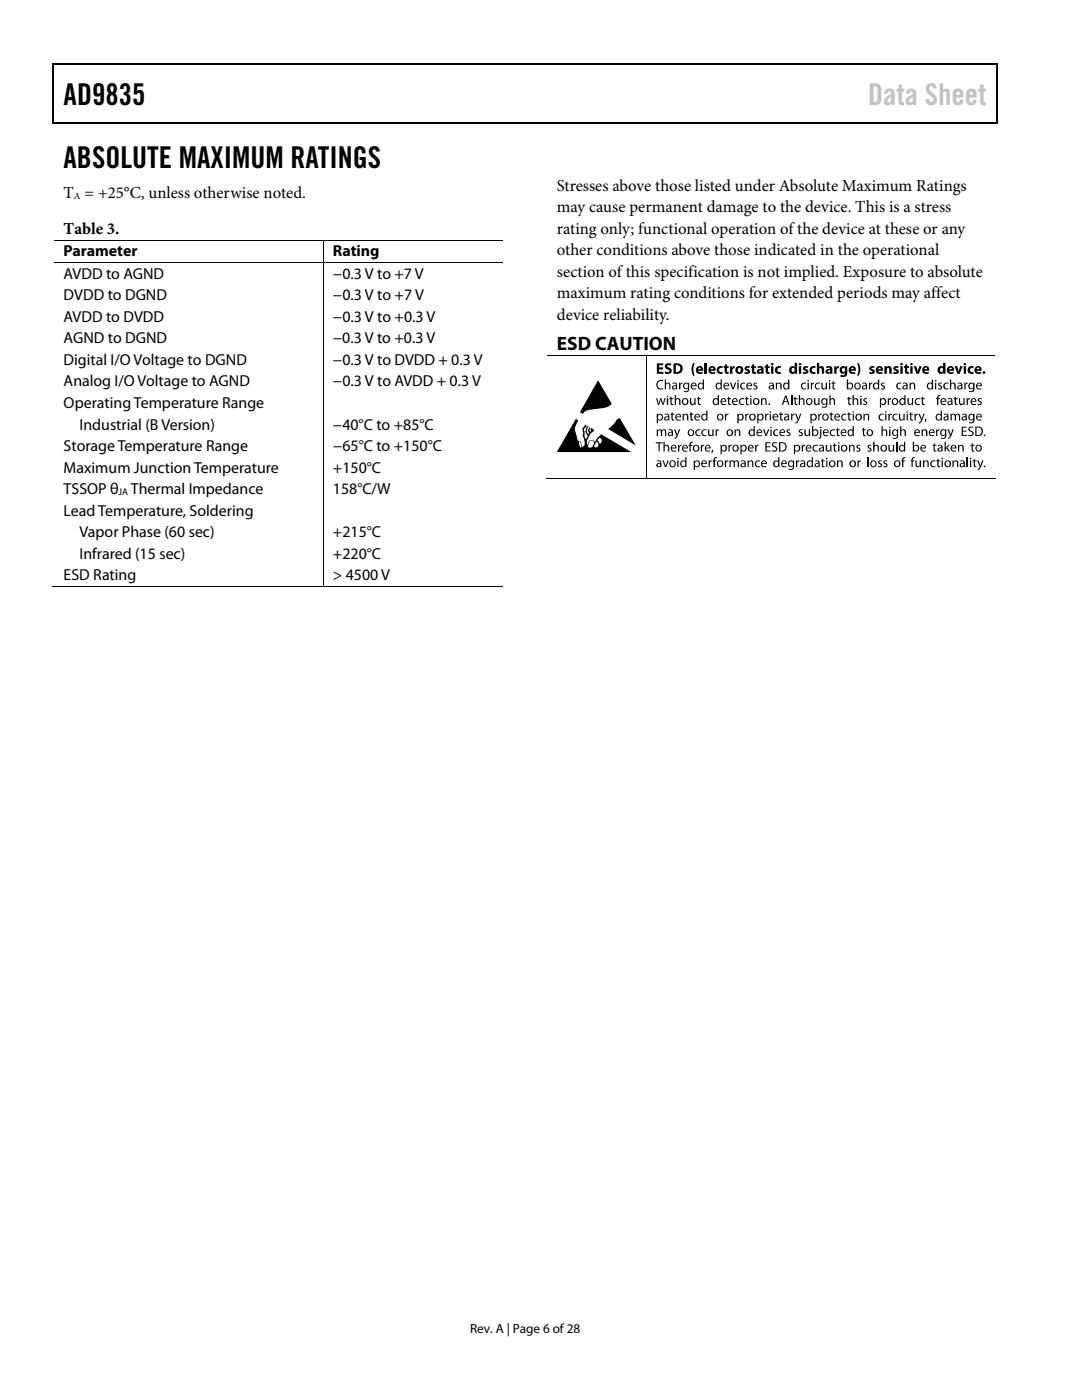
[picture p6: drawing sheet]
<svg xmlns="http://www.w3.org/2000/svg" width="216mm" height="279mm" viewBox="0 0 216 279" stroke-linecap="round" stroke-linejoin="round" font-family="sans-serif">
<defs><g id="words">
<g font-size="6">
<text x="12.7" y="21">AD9835</text>
<text x="12.7" y="33.6">ABSOLUTE MAXIMUM RATINGS</text>
</g>
<text font-size="6" fill="#c0c0c0" x="173.2" y="21">Data Sheet</text>
<text font-size="3.9" x="111.1" y="69.9">ESD CAUTION</text>
<g font-size="3.3">
<text x="12.7" y="39.5">T = +25°C, unless otherwise noted.</text>
<text x="111.1" y="38.1">Stresses above those listed under Absolute Maximum Ratings</text>
<text x="12.7" y="46.6">Table 3.</text>
<text x="111.1" y="42.4">may cause permanent damage to the device. This is a stress</text>
<text x="111.1" y="46.7">rating only; functional operation of the device at these or any</text>
<text x="111.1" y="50.9">other conditions above those indicated in the operational</text>
<text x="111.1" y="55.2">section of this specification is not implied. Exposure to absolute</text>
<text x="111.1" y="59.5">maximum rating conditions for extended periods may affect</text>
<text x="111.1" y="63.8">device reliability.</text>
</g>
<g font-size="3.2">
<text x="12.7" y="51.2">Parameter</text>
<text x="66.4" y="51.2">Rating</text>
<text x="12.7" y="55.6">AVDD to AGND</text>
<text x="12.7" y="59.9">DVDD to DGND</text>
<text x="66.4" y="55.6">−0.3 V to +7 V</text>
<text x="66.4" y="59.9">−0.3 V to +7 V</text>
<text x="12.7" y="64.2">AVDD to DVDD</text>
<text x="66.4" y="64.2">−0.3 V to +0.3 V</text>
<text x="12.7" y="68.5">AGND to DGND</text>
<text x="66.4" y="68.5">−0.3 V to +0.3 V</text>
<text x="12.7" y="72.8">Digital I/O Voltage to DGND</text>
<text x="12.7" y="77.1">Analog I/O Voltage to AGND</text>
<text x="66.4" y="72.8">−0.3 V to DVDD + 0.3 V</text>
<text x="66.4" y="77.1">−0.3 V to AVDD + 0.3 V</text>
<text x="12.7" y="81.4">Operating Temperature Range</text>
<text x="15.9" y="85.7">Industrial (B Version)</text>
<text x="66.4" y="85.7">−40°C to +85°C</text>
<text x="12.7" y="90">Storage Temperature Range</text>
<text x="12.7" y="94.3">Maximum Junction Temperature</text>
<text x="66.4" y="94.3">+150°C</text>
<text x="66.4" y="90">−65°C to +150°C</text>
<text x="12.7" y="98.6">TSSOP θ</text>
<text x="26.1" y="98.6">Thermal Impedance</text>
<text x="66.4" y="98.6">158°C/W</text>
<text x="12.7" y="102.9">Lead Temperature, Soldering</text>
<text x="15.9" y="107.2">Vapor Phase (60 sec)</text>
<text x="66.4" y="107.2">+215°C</text>
<text x="15.9" y="111.5">Infrared (15 sec)</text>
<text x="66.4" y="111.5">+220°C</text>
<text x="12.7" y="115.8">ESD Rating</text>
<text x="66.4" y="115.8">&gt; 4500 V</text>
</g>
<text font-size="2.6" x="93.8" y="266">Rev. A | Page 6 of 28</text>
<g font-size="1.9">
<text x="14.8" y="39.7">A</text>
<text x="23.6" y="98.8">JA</text>
</g>
</g></defs>
<g fill="#000">
<path d="M10.5 12.7h.3v1h-.3zM198.8 12.7h.2v1h-.2zM198.8 12.7h.2v.3h-.2zM198.8 24.4h.2v.3h-.2zM130.9 79.5h.2l.3 1.1 .4-1.1h.2l.3 1.1 .3-1.1h.2l-.4 1.3h-.2l-.4-1.1-.3 1.1h-.2zM131.1 72.5h1.2v.4h-.8v.4h.8v.4h-.8v.5h.9v.4h-1.3zM131.2 76.1l.7-.3 .5 .1-.1 .2a.76 .76 0 0 0-1.1 .7 .76 .76 0 0 0 1.1 .7l.1 .2a.98 .98 0 0 1-1.3-.3 .98 .98 0 0 1 .1-1.3zM132.7 75.7h.2v.9l.3-.2h.3a1.49 1.49 0 0 1 .3 1.3h-.3v-1a.33 .33 0 0 0-.4-.1 .33 .33 0 0 0-.2 .3v.8h-.2zM132.9 72.7l.5-.2 .6 .1-.1 .4h-.7l.1 .3a.72 .72 0 0 1 .7 .8 .72 .72 0 0 1-1 .5l-.4-.1 .1-.4 .7 .1 .2-.2-.2-.2a.69 .69 0 0 1-.7-.4 .69 .69 0 0 1 .2-.7zM133.8 79.2h.2v.3h.4v.2h-.4v.9h.3v.2h-.3l-.2-.2v-.9h-.2v-.2h.2zM134.6 78.8h.3v.9l.3-.2h.3a1.41 1.41 0 0 1 .3 1.3h-.3v-.9l-.3-.2-.3 .2v.9h-.3zM135.5 76.4h.2v.2l.5-.3v.3h-.3l-.1 .3v.8h-.3z"/>
<path d="M138.3 72.5h.3a2.78 2.78 0 0 0 0 2.5h-.2a2.3 2.3 0 0 1-.1-2.5zM139.3 79.2h.2v.3h.3v.2h-.3v.9h.3v.2h-.3l-.2-.2v-.9h-.2zM140.6 72.4h.5v2.2h-.5zM143.2 73.3l.9-.2h.1l-.1 .3a.45 .45 0 0 0-.6 .4 .45 .45 0 0 0 .7 .4v.3a.81 .81 0 0 1-1-.1 .81 .81 0 0 1 0-1.1zM144.6 72.8l.5-.1v.4h.3v.3h-.3v.8h.3v.3a.51 .51 0 0 1-.6 .1 .51 .51 0 0 1-.2-.5v-.7h-.2v-.3h.2zM145.3 79.2h.2v.3h.4v.2h-.4l.1 .9h.2v.2l-.2 .1a.36 .36 0 0 1-.3-.5v-.7h-.2v-.2h.2zM145.6 73.1h.5v.3l.3-.3h.2v.4h-.3l-.1 .2v.9h-.5zM145.6 76.4h.3l.4 1.1 .3-1.1h.3l-.5 1.3h-.2zM148.7 73.2l.5-.2 .4 .2-.1 .2h-.4v.2a.53 .53 0 0 1 .6 .6 .53 .53 0 0 1-.7 .4l-.5-.1 .1-.3 .6 .1v-.2l-.2-.1a.47 .47 0 0 1-.4-.3 .47 .47 0 0 1 .1-.5zM147.9 76.5l.5-.2 .3 .1v.2a.51 .51 0 0 0-.8 .4 .51 .51 0 0 0 .8 .5v.2a.71 .71 0 0 1-.9-.2 .71 .71 0 0 1 .1-1zM148.8 79.2h.3v.3h.3v.2h-.3v.9h.3l-.1 .2h-.3l-.1-.2-.1-.9h-.2v-.2h.2zM150.4 76.5l.4-.2 .3 .1v.2h-.5v.2l.2 .1a.41 .41 0 0 1 .4 .4 .41 .41 0 0 1-.3 .4l-.6-.1v-.1h.6v-.3l-.2-.1a.39 .39 0 0 1-.3-.6z"/>
<path d="M150 72.8l.5-.1v.4h.3v.3h-.3v.8h.3v.3a.51 .51 0 0 1-.5 .1 .51 .51 0 0 1-.3-.5v-.7h-.2v-.3h.2zM151.8 79.5h.3v.2l.1-.1a.45 .45 0 0 1 .7 .1l.1 1.1h-.3v-.9l-.3-.2-.3 .2v.9h-.3zM152.8 72.8l.4-.1v.4h.4v.3h-.4l.1 .8h.3v.3a.49 .49 0 0 1-.6 .1 .49 .49 0 0 1-.2-.5v-.7h-.2v-.3h.2zM154.8 76.4h.2v.2l.1-.1a.5 .5 0 0 1 .8 .1l.1 1.1h-.3v-1l-.3-.2-.3 .3-.1 .9h-.2zM154.8 73.3l.9-.2h.2l-.1 .3a.45 .45 0 0 0-.7 .4 .45 .45 0 0 0 .7 .4l.1 .3a.82 .82 0 0 1-1.1-.1 .82 .82 0 0 1 0-1.1zM158.5 79.2h.3v.3h.3v.2h-.3v.9h.3v.2h-.4l-.1-.2-.1-.9h-.2v-.2h.2zM159.4 78.8h.2v.9l.3-.2h.4a1.49 1.49 0 0 1 .2 1.3h-.2v-.9l-.3-.2-.4 .2v.9h-.2zM160.4 73.2l.4-.2 .4 .2v.2h-.5v.2a.55 .55 0 0 1 .6 .7 .55 .55 0 0 1-.8 .3l-.3-.1 .1-.3 .5 .1v-.2l-.2-.1a.47 .47 0 0 1-.4-.3 .47 .47 0 0 1 .2-.5zM160 76.5l.5-.2 .4 .1-.1 .2a.51 .51 0 0 0-.8 .5 .51 .51 0 0 0 .8 .4v.2a.7 .7 0 0 1-.9-.2 .7 .7 0 0 1 .1-1zM161.8 76.4h.2v.2l.4-.3v.3h-.2l-.2 .3v.8h-.2zM161.7 73.3l.3-.2h.6h.2l-.1 .3a.45 .45 0 0 0-.7 .4 .45 .45 0 0 0 .7 .4l.1 .3a.82 .82 0 0 1-1.1-.1 .82 .82 0 0 1 0-1.1zM163 72.4h.5v.9a.55 .55 0 0 1 .6-.2 .55 .55 0 0 1 .3 .6v.9h-.4v-1l-.3-.2-.2 .3v.9h-.5z"/>
<path d="M162.8 76.5l.5-.2 .3 .1v.2a.5 .5 0 0 0-.8 .4 .5 .5 0 0 0 .8 .5v.2a.7 .7 0 0 1-.9-.2 .7 .7 0 0 1 .1-1zM163.9 76.4h.2l.1 .9 .2 .2 .4-.2v-.9h.2v1.3h-.2v-.2l-.1 .1a.46 .46 0 0 1-.7-.1zM165.5 78.8h.2v.9l.3-.2h.4a1.54 1.54 0 0 1 .2 1.3h-.2v-.9a.33 .33 0 0 0-.4-.2 .33 .33 0 0 0-.3 .3v.8h-.2zM165.9 76.4h.2v-.3h.3v.3h.3v.2h-.3v.9h.3v.2l-.5-.1-.1-1h-.2zM166.5 73.1h.4v.3l.2-.3h.3v.4h-.3l-.2 .3v.8h-.4zM169.2 79.2h.3v.3h.4v.2h-.4v.9h.3v.2h-.3l-.2-.2-.1-.9h-.1zM170.1 78.8h.3v.9l.3-.2h.3a1.51 1.51 0 0 1 .3 1.3h-.3v-.9l-.3-.2-.3 .2v.9h-.3zM171 72.5h.3a2.29 2.29 0 0 1 0 2.5h-.3a2.78 2.78 0 0 0 0-2.5zM173.4 76.4h.2v.2l.5-.3v.3h-.3l-.1 .3-.1 .8h-.2zM173.6 73.2l.5-.2 .4 .2-.1 .2h-.5v.2a.53 .53 0 0 1 .7 .6 .53 .53 0 0 1-.7 .4l-.5-.1 .1-.3 .4 .1 .2-.1-.5-.3a.43 .43 0 0 1 0-.7zM175.8 76.5l.4-.2 .4 .1-.1 .2h-.4v.2l.2 .1a.41 .41 0 0 1 .3 .4 .41 .41 0 0 1-.2 .4l-.7-.1 .1-.1h.5v-.3l-.2-.1a.39 .39 0 0 1-.3-.6zM176.5 73.1h.4v.2l.1-.1a.56 .56 0 0 1 .7-.1 .56 .56 0 0 1 .2 .6v.9h-.5v-1l-.2-.2-.2 .3v.9h-.5z"/>
<path d="M177.1 79.5h.2l.1 .3 .2-.3 .2-.1v.3h-.2l-.2 .3v.8h-.3zM178.4 73.2l.5-.2 .4 .2-.1 .2h-.5v.2a.53 .53 0 0 1 .7 .6 .53 .53 0 0 1-.7 .4l-.5-.1 .1-.3 .4 .1 .2-.1-.5-.3a.43 .43 0 0 1 0-.7zM179 76.5l.6-.2 .3 .1-.1 .2a.5 .5 0 0 0-.7 .4 .5 .5 0 0 0 .7 .5l.1 .2a.71 .71 0 0 1-1-.2 .71 .71 0 0 1 .1-1zM180.6 72.8l.4-.1v.4h.4v.3h-.4l.1 .8h.3v.3a.49 .49 0 0 1-.6 .1 .49 .49 0 0 1-.2-.5v-.7h-.2v-.3h.2zM181.5 76.4h.2v.2l.1-.1a.49 .49 0 0 1 .7 .1l.1 1.1h-.2l-.1-1-.2-.2-.4 .3v.9h-.2zM182.3 73.1h.5l.3 1.1 .3-1.1h.5l-.6 1.5h-.4zM183.9 79.2h.3v.3h.3v.2h-.3v.9h.3v.2l-.2 .1a.36 .36 0 0 1-.4-.5v-.7h-.2v-.2h.2zM187.2 76.5l.4-.2 .4 .1-.1 .2h-.4v.2l.2 .1a.42 .42 0 0 1 .3 .4 .42 .42 0 0 1-.2 .4l-.7-.1 .1-.1h.5v-.3l-.2-.1a.39 .39 0 0 1-.3-.6zM188.4 76.5l.5-.2 .4 .1-.1 .2a.5 .5 0 0 0-.7 .4 .5 .5 0 0 0 .7 .5l.1 .2a.71 .71 0 0 1-1-.2 .71 .71 0 0 1 .1-1zM189.6 75.7h.2v.9a.5 .5 0 0 1 .8 0l.1 1.1h-.3v-1l-.3-.2-.3 .3v.9h-.2zM190.5 79.2h.3v.3h.3v.2h-.3v.9h.3v.2l-.2 .1a.36 .36 0 0 1-.4-.5v-.7h-.2v-.2h.2zM190.5 73.1h.5l.3 1.1 .3-1.1h.5l-.6 1.5h-.4z"/>
<path d="M192.4 76.4h.2v.2l.5-.3v.3h-.3l-.1 .3v.8h-.3zM192.8 79.5h.3v.3l.4-.4v.3h-.2l-.2 .3v.8h-.2zM193.3 73.3l.2-.2h.6h.2l-.1 .3a.45 .45 0 0 0-.7 .4 .45 .45 0 0 0 .7 .4l.1 .3a.82 .82 0 0 1-1.1-.1 .82 .82 0 0 1 .1-1.1zM119.3 75.9l2.8 4.7-.3 .2a3.8 3.8 0 0 1-2.7 .8l-.7 .1a2.23 2.23 0 0 0-2.2 .9l-.5-.3zM123 83.8l.7-.4 3.1 5.5-5.4-3.3 1.1-1zM131 85.7h.3v.2a.47 .47 0 0 1 .8 0l.4-.2 .4 .2v1.1h-.2v-1l-.3-.1-.3 .2v.9h-.2l-.1-1-.2-.1-.3 .2v.9h-.3zM130.9 88.3h1.3v.2h-.6v1.6h-.2v-1.6h-.5zM132.4 88.2h.2v.8a.5 .5 0 0 1 .9 0v1.1h-.2v-.9l-.3-.3-.4 .4v.8h-.2zM132.2 91.9h.2l.4 1.1 .4-1.1h.3l-.6 1.3h-.2zM134 82.3h.2v.3h.4v.2h-.4l.1 .9h.3l-.1 .2h-.3l-.2-.2v-.9h-.2v-.2h.2zM134.5 85.7h.2l.4 1.1 .4-1.1h.2l-.2 .5a2.19 2.19 0 0 1-.9 1.4v-.2l.4-.4zM135.3 88.8h.2v.3l.3-.3h.2v.2h-.3l-.1 .3v.8h-.3z"/>
<path d="M136.2 82.6h.2v.2l.1-.1a.5 .5 0 0 1 .8 .1l.1 1.1h-.3v-.9l-.3-.3-.3 .3-.1 .9h-.2zM137.7 88.3l.6-.1-.1 .2-.4 .1v.3h.4v.2h-.4v1.1h-.2v-1.1h-.2v-.2h.2zM137.8 82.3h.2v.3h.4v.2h-.4l.1 .9h.2l.1 .2h-.4l-.2-.2v-.9h-.2v-.2h.2zM137.7 79.5h.2l.1 .9 .2 .2 .3-.2 .1-.9h.2v1.3h-.2v-.2l-.1 .1a.46 .46 0 0 1-.8-.1zM138.9 85.9l.5-.2h.4l-.1 .2a.51 .51 0 0 0-.7 .5 .51 .51 0 0 0 .7 .4l.1 .2a.7 .7 0 0 1-1-.2 .7 .7 0 0 1 .1-.9zM139.8 88.8h.2l.1 .3 .4-.3v.2l-.4 .3v.8h-.3zM140.1 85.9l.6-.2h.3l-.1 .2a.51 .51 0 0 0-.7 .5 .51 .51 0 0 0 .7 .4l.1 .2a.71 .71 0 0 1-.9-.2 .71 .71 0 0 1 0-.9zM141.4 91.9h.2v.3l.4-.3v.2h-.2l-.2 .3v.8h-.2zM142.1 89.8h.2l-.2 .6-.2 .1zM142.5 91.4l.6-.1-.1 .2-.1-.1-.3 .2v.3h.3v.2h-.3v1.1h-.2v-1.1h-.2v-.2h.2zM141.3 85.7h.2l.1 .9 .2 .2 .3-.2 .1-.9h.2v1.3h-.2v-.2l-.1 .1a.47 .47 0 0 1-.8-.1zM142.8 85.7h.2v.3l.4-.3v.2h-.2l-.2 .3v.8h-.2z"/>
<path d="M144.6 91.9h.2l.1 .3 .4-.3v.2h-.2l-.2 .3v.8h-.3zM144.6 82.6h.2l.1 .2 .4-.2v.2h-.2l-.2 .4v.7h-.2zM145.3 88.8h.2l.1 .3 .4-.3v.2l-.4 .3v.8h-.2zM145.5 91.9h.3v.2l.2-.2h.4l.2 .2 .3-.2h.3l.3 .5v.8h-.3v-1l-.3-.1-.3 .2v.9h-.2v-1a.3 .3 0 0 0-.4-.1 .3 .3 0 0 0-.2 .3v.8h-.2zM146.6 85.7h.2v.2l.1-.1a.51 .51 0 0 1 .7 .1l.1 1.1h-.2l-.1-.9-.2-.2-.4 .3v.8h-.2zM147.6 79.6l.5-.2 .4 .1-.1 .2a.5 .5 0 0 0-.7 .4 .5 .5 0 0 0 .7 .5l.1 .2a.71 .71 0 0 1-1-.2 .71 .71 0 0 1 .1-1zM148.7 82.6h.2v.2l.5-.2v.2h-.3l-.1 .3-.1 .8h-.2zM149.2 91.9h.2v.2l.1-.1a.5 .5 0 0 1 .7 .1l.1 1.1h-.2v-.7a.34 .34 0 0 0-.3-.4 .34 .34 0 0 0-.4 .3v.8h-.2zM150.7 88.8h.2v.3l.4-.3v.2h-.2l-.2 .3v.8h-.2zM150.8 92.1l.5-.2h.4l-.1 .2a.5 .5 0 0 0-.7 .5 .5 .5 0 0 0 .7 .4l.1 .2a.7 .7 0 0 1-1-.2 .7 .7 0 0 1 .1-.9zM152.3 85.7h.2l.4 1.1 .3-1.1h.3l-.5 1.3h-.3zM152.7 82.6h.2v.2l.4-.2v.2h-.2l-.2 .3v.8h-.2z"/>
<path d="M153.4 80.5h.2v.3h-.2zM152.7 88.3h1v.2h-.7v.6h.7v.2h-.7v.6h.8v.2h-1.1zM154.1 88.5a.82 .82 0 0 1 .9-.2v.2h-.2a.4 .4 0 0 0-.5 .2l.1 .3a.64 .64 0 0 1 .7 .9 .64 .64 0 0 1-1.1 .1l.1-.2a.41 .41 0 0 0 .5 .2 .41 .41 0 0 0 .1-.6l-.2-.1a.55 .55 0 0 1-.4-.8zM154.5 85.9l.5-.2h.3v.2a.5 .5 0 0 0-.8 .5 .5 .5 0 0 0 .8 .4v.2a.71 .71 0 0 1-.9-.2 .71 .71 0 0 1 .1-.9zM155.4 82.6h.3v-.3h.2v.3h.4v.2h-.4l.1 .9h.2v.2l-.4-.1-.1-1h-.3zM157 85.8l.4-.1h.3l-.1 .2h-.4v.2a.47 .47 0 0 1 .5 .6 .47 .47 0 0 1-.6 .3h-.2l.1-.2a.36 .36 0 0 0 .5-.1l-.2-.3a.39 .39 0 0 1-.3-.6zM157.8 78.8h.3v2h-.3zM157.9 82.6h.2v.2l.4-.2v.2h-.2l-.2 .3v.8h-.2zM158.8 91.9h.2l.1 .3 .4-.3v.2h-.2l-.2 .3v.8h-.3zM158.6 82.6h.3l.4 1.1 .3-1.1h.3l-.2 .5a2.1 2.1 0 0 1-.9 1.4l-.1-.2a.47 .47 0 0 0 .5-.5zM159.4 85.8l.4-.1h.3v.2h-.4v.2l.2 .1a.41 .41 0 0 1 .3 .4 .41 .41 0 0 1-.2 .4h-.5h-.2l.1-.2a.34 .34 0 0 0 .6-.1l-.3-.3a.39 .39 0 0 1-.3-.6zM160 88.8h.2v.3l.4-.3v.2h-.2l-.2 .3v.8h-.2z"/>
<path d="M160.5 85.7h.3v.9l.3 .2 .3-.2v-.9h.2v1.3h-.2v-.2l-.1 .1a.47 .47 0 0 1-.7-.1zM162.3 89l.6-.2h.3l-.1 .2a.51 .51 0 0 0-.7 .5 .51 .51 0 0 0 .8 .4v.2a.7 .7 0 0 1-.9-.2 .7 .7 0 0 1 0-.9zM163.3 82.6h.2v.2l.4-.2v.2h-.2l-.2 .3v.8h-.2zM162.4 79.5h.3v.9l.3 .2 .3-.2v-.9h.2l.1 1.3h-.3v-.2l-.1 .1a.46 .46 0 0 1-.7-.1zM164 91.7l.2-.1v.3h.4v.2h-.4l.1 .9h.2v.2h-.3l-.2-.2v-.9h-.2v-.2h.2zM164.8 88.8h.2l.1 .9 .2 .2 .4-.2v-.9h.2v1.3h-.2v-.2l-.1 .1a.47 .47 0 0 1-.7-.1zM165.7 82.3h.2v.3h.4v.2h-.4l.1 .9h.3v.2h-.2a.35 .35 0 0 1-.4-.4v-.7h-.2v-.2h.2zM165.8 85.9l.5-.2h.3v.2a.51 .51 0 0 0-.8 .5 .51 .51 0 0 0 .8 .4v.2a.71 .71 0 0 1-.9-.2 .71 .71 0 0 1 .1-.9zM166.4 88.5h.2v.3h.4v.2h-.4l.1 .9h.2v.2h-.3l-.2-.2v-.9h-.2zM167 91.9h.2v.2l.1-.1a.49 .49 0 0 1 .8 .1v1.1h-.2v-.9l-.3-.2-.3 .3v.8h-.3zM167 85.4h.2v.3h.4v.2h-.4l.1 .9h.3l-.1 .2h-.3l-.2-.2v-.9h-.2v-.2h.2zM168 82.8l.6-.3 .3 .1-.1 .2a.51 .51 0 0 0-.7 .4 .51 .51 0 0 0 .7 .5l.1 .2a.7 .7 0 0 1-.9-.2 .7 .7 0 0 1 0-.9z"/>
<path d="M169.4 88.8h.2v.2l.1-.1a.47 .47 0 0 1 .7 .1l.1 1.1h-.2l-.1-1.1a.34 .34 0 0 0-.5 .3v.8h-.3zM169.3 82.3h.2v.3h.4v.2h-.4v.7l.1 .2h.2v.2h-.3l-.2-.2v-.9h-.2v-.2h.2zM170.9 88.9l.4-.1h.3v.2a.28 .28 0 0 0-.5 .1l.3 .2a.4 .4 0 0 1 .3 .4 .4 .4 0 0 1-.2 .4l-.7-.1 .1-.1 .3 .1 .3-.2-.6-.5zM171.1 91.9h.2v.3l.5-.3v.2h-.3l-.1 .3-.1 .8h-.2zM172.3 79.6a.5 .5 0 0 1 .7-.1v.2h-.5v.2l.2 .1a.41 .41 0 0 1 .4 .4 .41 .41 0 0 1-.3 .4h-.6l.1-.2h.5v-.3l-.2-.1a.39 .39 0 0 1-.3-.6zM172.3 82.6h.2v.2l.1-.1a.51 .51 0 0 1 .8 .1v1.1h-.2v-.9l-.3-.3-.4 .3v.9h-.2zM172.2 85.4h.2v.3h.4v.2h-.4l.1 .9h.2v.2h-.3l-.2-.2v-.9h-.2v-.2h.2zM173.1 91.2h.2v2h-.2zM173.2 88.9l.4-.1h.3l-.1 .2h-.4v.3h.2a.4 .4 0 0 1 .3 .4 .4 .4 0 0 1-.2 .4l-.6-.1v-.1l.3 .1 .3-.2-.6-.5zM174.2 88.2h.3v.8l.4-.2 .4 .2 .1 1.1h-.3v-.9l-.3-.3-.3 .3v.9h-.3zM175.2 92.1l.4-.2h.4l-.1 .2h-.4v.2a.48 .48 0 0 1 .5 .6 .48 .48 0 0 1-.7 .3h-.2l.1-.2 .3 .1 .3-.2-.6-.5zM175.9 85h.2v.9a.51 .51 0 0 1 .9 0v1.1h-.2v-.9l-.3-.2-.4 .2v.9h-.2z"/>
<path d="M176.3 92.1l.4-.2h.4l-.1 .2h-.4v.2l.2 .1a.42 .42 0 0 1 .3 .4 .42 .42 0 0 1-.2 .4h-.7l.1-.2 .3 .1 .3-.2-.6-.5zM175.5 82.8l.5-.3 .3 .1v.2a.5 .5 0 0 0-.7 .4 .5 .5 0 0 0 .7 .5v.2a.7 .7 0 0 1-.9-.2 .7 .7 0 0 1 .1-.9zM177.3 82.6h.2v.2l.2-.2h.2v.2h-.2l-.2 .3v.8h-.2zM177.3 88.8h.2v.9l.3 .2 .4-.2v-.9h.2v1.3h-.2v-.2l-.1 .1a.48 .48 0 0 1-.8-.1zM178.8 88.2h.3v1.9h-.3zM178.3 82.8l.5-.3 .3 .1v.2a.51 .51 0 0 0-.8 .4 .51 .51 0 0 0 .8 .5v.2a.71 .71 0 0 1-.9-.2 .71 .71 0 0 1 .1-.9zM179.6 85h.3v.9l.3-.2h.3a1.42 1.42 0 0 1 .3 1.3h-.3v-.9l-.3-.2-.3 .3v.8h-.3zM180.2 91.4l.5-.1v.2l-.2-.1-.2 .2v.3h.3v.2h-.3v1.1h-.3v-1.1h-.2v-.2h.2zM179.4 82.6h.2l.1 .9a.33 .33 0 0 0 .3 .2 .33 .33 0 0 0 .3-.3v-.8h.2v1.3h-.2v-.2l-.1 .1a.47 .47 0 0 1-.7-.1zM181.6 82.3h.2v.3h.4v.2h-.4l.1 .9h.3v.2h-.4l-.2-.2v-.9h-.2zM182 91.4l.6-.1-.1 .2-.1-.1-.3 .2v.3h.3v.2h-.3v1.1h-.2v-1.1h-.2v-.2h.2zM181.1 79.5h.2l.1 .9 .2 .2 .4-.2v-.9h.2v1.3h-.2v-.2l-.1 .1a.45 .45 0 0 1-.7-.1z"/>
<path d="M182.5 82.6h.2v.2l.4-.2v.2h-.2l-.2 .3v.8h-.2zM183.3 82.6h.2l.4 1.1 .4-1.1h.2l-.2 .5a2.1 2.1 0 0 1-.9 1.4l-.1-.2a.47 .47 0 0 0 .5-.5zM182.7 79.6l.5-.2 .4 .1-.1 .2a.5 .5 0 0 0-.7 .5 .5 .5 0 0 0 .7 .4l.1 .2a.71 .71 0 0 1-1-.2 .71 .71 0 0 1 .1-1zM182.7 91.9h.2v1l.3 .1 .3-.2v-.9h.3v1.3h-.2v-.2l-.1 .1a.45 .45 0 0 1-.8-.1zM183.9 85.7h.2v.2l.1-.1a.5 .5 0 0 1 .8 .1v1.1h-.2l-.1-.9-.2-.2-.4 .3v.8h-.2zM184.2 91.9h.2v.2l.1-.1a.49 .49 0 0 1 .7 .1l.1 1.1h-.2v-.9l-.3-.2-.4 .2v.9h-.2zM184.6 83.6h.3l-.3 .6h-.1zM186.3 88.5h.2v.3h.4v.2h-.4l.1 .9h.2l.1 .2h-.4l-.2-.2v-.9h-.2zM185.8 92.1l.5-.2h.4l-.1 .2a.51 .51 0 0 0-.8 .5 .51 .51 0 0 0 .8 .4l.1 .2a.71 .71 0 0 1-1-.2 .71 .71 0 0 1 .1-.9zM186.8 85.7h.2v.3l.5-.3v.2h-.3l-.2 .3v.8h-.2zM187.1 79l.6-.1-.1 .2h-.3v.1l-.1 .3h.4v.2h-.4v1.1h-.2v-1.1h-.2v-.2h.2zM187 91.7l.3-.1v.3h.3v.2h-.3v.9h.3v.2l-.2 .1a.35 .35 0 0 1-.4-.5v-.7h-.2v-.2h.2z"/>
<path d="M188.5 88.2h.2v1.2l.5-.6h.3l-.5 .5 .6 .8h-.3l-.5-.6-.1 .6h-.2zM189 85.7h.3l.4 1.1 .4-1.1h.2l-.2 .5a2.08 2.08 0 0 1-.9 1.4l-.1-.2 .5-.4zM189.7 82.6h.2v.2a.47 .47 0 0 1 .8 0l.4-.2 .4 .2 .1 1.1h-.3v-1l-.2-.2-.3 .3v.9h-.3v-1l-.3-.2-.3 .3v.9h-.2zM190.1 91.9h.2v.2l.1-.1a.49 .49 0 0 1 .7 .1l.1 1.1h-.2l-.1-.9-.3-.2-.3 .2v.9h-.2zM191.1 88.8h.2l.1 .2 .1-.1a.51 .51 0 0 1 .7 .1l.1 1.1h-.3v-.9l-.3-.3-.3 .4v.8h-.2zM191.3 79.5h.3v.9l.3 .2 .3-.2v-.9h.3v1.3h-.2v-.2l-.1 .1a.46 .46 0 0 1-.8-.1zM191.9 85.2h1v.1h-.8v.7h.7v.1h-.7v.7h.8v.2h-1zM192.9 91.2h.3v2h-.3zM193.3 85.4a.74 .74 0 0 1 .9-.2l-.1 .2-.3-.1-.3 .2 .1 .4a.64 .64 0 0 1 .6 .8 .64 .64 0 0 1-1 .2v-.2a.39 .39 0 0 0 .7 .1 .39 .39 0 0 0-.2-.6 .54 .54 0 0 1-.4-.8zM193.9 88.5h.2v.3h.4v.2h-.4v.9h.3v.2h-.3l-.2-.2v-.9h-.2v-.2h.2zM194.1 91.9h.2v-.2l.2-.1v.3h.4v.2h-.4l.1 .9h.2v.2h-.4l-.1-1.1h-.2zM195.1 79.6a.55 .55 0 0 1 .8-.1l-.1 .2h-.4v.2a.48 .48 0 0 1 .5 .6 .48 .48 0 0 1-.7 .3h-.2l.1-.2h.3l.3-.1-.6-.5z"/>
<path d="M195 91.9h.2l.4 1.1 .4-1.1h.2l-.2 .5a2.15 2.15 0 0 1-.9 1.5v-.3l.4-.4z"/>
<path d="M133.1 79h.2v.2h-.2zM133.1 79.5h.2v1.3h-.2z"/>
<path d="M134.4 72.6a1.51 1.51 0 0 1 1.8 .6 1.23 1.23 0 0 1-.4 1.2 1.23 1.23 0 0 1-1.3 .2h-.1zM134.9 72.9v1.4a.71 .71 0 0 0 .8-.7 .71 .71 0 0 0-.8-.7z"/>
<path d="M134.2 76.5l.1-.1a.57 .57 0 0 1 .8 .5v.8h-.2v-.1l-.2 .1h-.4a.41 .41 0 0 1 0-.7l.6-.1v-.2a.42 .42 0 0 0-.7-.1zM134.4 77.1v.4h.3l.2-.2v-.3z"/>
<path d="M136.5 76.5l.4-.2 .4 .3v-.2h.2v.3a1.66 1.66 0 0 1-.2 1.4l-.4 .2-.5-.1 .1-.2 .1 .1a.47 .47 0 0 0 .5-.1 .47 .47 0 0 0 .2-.5 .63 .63 0 0 1-1 0 .63 .63 0 0 1 .2-1zM136.7 76.6a.49 .49 0 0 0-.2 .6 .49 .49 0 0 0 .6 .3 .49 .49 0 0 0 .2-.6 .49 .49 0 0 0-.6-.3z"/>
<path d="M138 76.6a.57 .57 0 0 1 .7-.2 .57 .57 0 0 1 .3 .7h-.9l.2 .4h.6v.1a.72 .72 0 0 1-.9-.1 .72 .72 0 0 1 0-.9zM138.2 76.6l-.1 .3h.7l-.2-.3z"/>
<path d="M139 73.3a.72 .72 0 0 1 1-.2 .72 .72 0 0 1 .3 .9h-1a.53 .53 0 0 0 .8 .2l.1 .3a.84 .84 0 0 1-1.1-.1 .84 .84 0 0 1-.1-1.1zM139.4 73.4l-.1 .3h.6l-.1-.3z"/>
<path d="M139.4 76.5l.4-.2 .4 .2v-.8h.3v2h-.2v-.2a.62 .62 0 0 1-.9 .1 .62 .62 0 0 1-.1-.8zM139.6 76.6a.5 .5 0 0 0-.1 .6 .5 .5 0 0 0 .5 .3 .5 .5 0 0 0 .2-.6 .5 .5 0 0 0-.6-.3z"/>
<path d="M141.5 73.3a.72 .72 0 0 1 1-.2 .72 .72 0 0 1 .3 .9h-1l.2 .3 .7-.1v.3a.84 .84 0 0 1-1.1-.1 .84 .84 0 0 1-.1-1.1zM141.9 73.4l-.1 .3h.5v-.3z"/>
<path d="M142.4 79.6a.52 .52 0 0 1 .8 .1v-.9h.2v2h-.2v-.2a.61 .61 0 0 1-.8 .1 .61 .61 0 0 1-.2-.8zM142.6 79.7a.49 .49 0 0 0-.2 .6 .49 .49 0 0 0 .6 .3l.2-.3a.46 .46 0 0 0-.1-.4 .46 .46 0 0 0-.5-.2z"/>
<path d="M142.9 76.5l.5-.2 .4 .2v-.8h.2v2h-.2v-.2a.61 .61 0 0 1-.8 .1 .61 .61 0 0 1-.2-.8zM143.2 76.6a.51 .51 0 0 0-.2 .6 .51 .51 0 0 0 .6 .3 .5 .5 0 0 0 .2-.6 .5 .5 0 0 0-.6-.3z"/>
<path d="M144.5 76.6a.58 .58 0 0 1 .7-.2 .58 .58 0 0 1 .3 .7h-.9l.2 .4h.6v.1a.72 .72 0 0 1-.9-.1 .72 .72 0 0 1 0-.9zM144.7 76.6l-.1 .3h.7l-.1-.3z"/>
<path d="M147.1 75.9h.3v.2h-.3zM147.1 76.4h.3v1.3h-.3z"/>
<path d="M146.7 73.8a.81 .81 0 0 1 1.6 0 .81 .81 0 0 1-1.6 0zM147.4 73.5l-.2 .1a.46 .46 0 0 0 .3 .7 .43 .43 0 0 0 .3-.5 .43 .43 0 0 0-.4-.3z"/>
<path d="M149.1 76.6a.57 .57 0 0 1 .7-.2 .57 .57 0 0 1 .3 .7h-1l.3 .4h.6v.1a.72 .72 0 0 1-1-.1 .72 .72 0 0 1 .1-.9zM149.3 76.6l-.2 .3h.8l-.2-.3z"/>
<path d="M149.7 79.1a.15 .15 0 0 1 .3 0 .15 .15 0 0 1-.3 0zM149.7 79.5h.2v1.3h-.2z"/>
<path d="M151.1 73.2l.3-.1a.65 .65 0 0 1 1 .6v.9h-.4v-.2a.5 .5 0 0 1-.8 .1 .5 .5 0 0 1 0-.8l.7-.1v-.1l-.3-.1-.4 .1zM151.5 74l.1 .3 .3-.2v-.2z"/>
<path d="M153.9 72.7a.25 .25 0 0 1 .4 0 .25 .25 0 0 1-.4 0zM153.9 73.1h.4v1.5h-.4z"/>
<path d="M153.5 76.5l.4-.2 .5 .3 .1 1.1h-.3v-.1a.43 .43 0 0 1-.6 0 .43 .43 0 0 1 0-.6l.6-.1v-.2a.41 .41 0 0 0-.7-.1zM153.7 77.1v.4h.4l.1-.2v-.3z"/>
<path d="M156.4 76.5l.4-.2 .4 .2v-.8h.3v2h-.2v-.2a.61 .61 0 0 1-.9 .1 .61 .61 0 0 1-.1-.8zM156.7 76.6a.5 .5 0 0 0-.2 .6 .5 .5 0 0 0 .5 .3l.2-.2a.47 .47 0 0 0 0-.6 .47 .47 0 0 0-.5-.1z"/>
<path d="M157.7 73.3l.5-.3 .4 .2v-.8h.4v2.2h-.4v-.2a.69 .69 0 0 1-1 .1 .69 .69 0 0 1-.1-1zM158.1 73.5l-.1 .1a.44 .44 0 0 0 .3 .7 .41 .41 0 0 0 .3-.5 .41 .41 0 0 0-.5-.3z"/>
<path d="M159.5 72.5h.3v.3h-.3zM159.4 73.1h.5v1.5h-.5z"/>
<path d="M161.1 75.9h.3v.2h-.3zM161.1 76.4h.3v1.3h-.3z"/>
<path d="M165.4 75.9h.3v.2h-.3zM165.4 76.4h.3v1.3h-.3z"/>
<path d="M164.8 73.2l.4-.1a.67 .67 0 0 1 .9 .6v.9h-.4v-.2a.5 .5 0 0 1-.8 .1 .5 .5 0 0 1 .1-.8l.6-.1v-.1l-.3-.1-.4 .1zM165.2 74v.3h.2l.2-.2v-.2z"/>
<path d="M169 75.7h.2v.9a.61 .61 0 0 1 .9-.1 .61 .61 0 0 1 .1 .8 .55 .55 0 0 1-.5 .4 .55 .55 0 0 1-.5-.2v.2h-.2zM169.3 76.7a.5 .5 0 0 0 0 .6 .5 .5 0 0 0 .5 .2 .55 .55 0 0 0-.2-1z"/>
<path d="M167.7 73.3a.59 .59 0 0 1 1 0v-.2h.4v.4a1.82 1.82 0 0 1-.3 1.6l-.4 .1h-.6l-.1-.1v-.3a.48 .48 0 0 0 .6 .1 .48 .48 0 0 0 .3-.5 .67 .67 0 0 1-.9 0 .67 .67 0 0 1-.1-.9zM168.2 73.5l-.2 .1a.43 .43 0 0 0 .3 .7 .4 .4 0 0 0 .3-.5 .4 .4 0 0 0-.4-.3z"/>
<path d="M169.5 73.3a.72 .72 0 0 1 .9-.2 .72 .72 0 0 1 .4 .9h-1a.53 .53 0 0 0 .8 .2l.1 .3a.83 .83 0 0 1-1.1-.1 .83 .83 0 0 1-.1-1.1zM169.9 73.4l-.1 .3h.5v-.3z"/>
<path d="M170.4 77.1a.7 .7 0 0 1 1.4 0 .7 .7 0 0 1-1.4 0zM170.6 77.1a.5 .5 0 0 0 1 0 .5 .5 0 0 0-1 0z"/>
<path d="M171.7 79h.2v.2h-.2zM171.6 79.5h.3v1.3h-.3z"/>
<path d="M172.1 76.5l.4-.2 .5 .3v1.1h-.2v-.1a.43 .43 0 0 1-.7 .1 .43 .43 0 0 1 .1-.7l.6-.1-.1-.2a.4 .4 0 0 0-.6-.1zM172.3 77.1v.4h.3l.2-.2v-.3z"/>
<path d="M174.9 73.3a.71 .71 0 0 1 1-.2 .71 .71 0 0 1 .3 .9h-1a.55 .55 0 0 0 .8 .2l.1 .3a.83 .83 0 0 1-1.1-.1 .83 .83 0 0 1-.1-1.1zM175.3 73.4l-.1 .3h.6l-.1-.3z"/>
<path d="M174.3 76.5l.5-.2 .4 .2v-.8h.2l.1 2h-.3v-.2a.61 .61 0 0 1-.9 .1 .61 .61 0 0 1-.1-.8zM174.6 76.6a.5 .5 0 0 0-.2 .6 .5 .5 0 0 0 .6 .3l.2-.2a.47 .47 0 0 0-.1-.5 .47 .47 0 0 0-.5-.2z"/>
<path d="M175.6 79.5h.2v.2a.62 .62 0 0 1 .9-.1 .62 .62 0 0 1 .1 .8 .54 .54 0 0 1-.4 .5 .54 .54 0 0 1-.6-.3v.8h-.2zM175.9 79.8a.44 .44 0 0 0 0 .6 .44 .44 0 0 0 .6 0 .47 .47 0 0 0 0-.5 .47 .47 0 0 0-.5-.2z"/>
<path d="M179.7 72.5h.4v.3h-.4zM179.6 73.1h.5v1.5h-.5z"/>
<path d="M179.6 79.6a.53 .53 0 0 1 .8 .1v-.9h.3v2h-.2v-.2a.61 .61 0 0 1-.9 .1 .61 .61 0 0 1-.1-.8zM179.9 79.7a.49 .49 0 0 0-.2 .6 .49 .49 0 0 0 .5 .3 .49 .49 0 0 0 .2-.6 .49 .49 0 0 0-.5-.3z"/>
<path d="M180.2 76.5l.4-.2 .5 .3v1.1h-.2v-.1a.43 .43 0 0 1-.7 .1 .43 .43 0 0 1 .1-.7l.5-.1v-.2l-.2-.2-.4 .1zM180.4 77.1v.4h.3l.2-.2v-.3z"/>
<path d="M181.7 72.5h.4v.3h-.4zM181.6 73.1h.5v1.5h-.5z"/>
<path d="M184.2 73.3a.72 .72 0 0 1 .9-.2 .72 .72 0 0 1 .3 .9h-1a.54 .54 0 0 0 .9 .2v.3a.83 .83 0 0 1-1.1-.1 .83 .83 0 0 1 0-1.1zM184.6 73.4l-.2 .3h.6l-.1-.3z"/>
<path d="M185.1 76.5l.4-.2 .4 .2v-.8h.3v2h-.2l-.1-.2a.61 .61 0 0 1-.8 .1 .61 .61 0 0 1-.1-.8zM185.4 76.6a.5 .5 0 0 0-.2 .6 .5 .5 0 0 0 .5 .3l.2-.2a.47 .47 0 0 0 0-.5 .47 .47 0 0 0-.5-.2z"/>
<path d="M186.6 75.9h.2v.2h-.2zM186.6 76.4h.2v1.3h-.2z"/>
<path d="M187.3 73.3l.5-.3 .4 .2v-.8h.5v2.2h-.5v-.2a.69 .69 0 0 1-.9 .1 .69 .69 0 0 1-.2-1zM187.7 73.5l-.1 .1a.43 .43 0 0 0 .3 .7 .41 .41 0 0 0 .3-.5 .41 .41 0 0 0-.5-.3z"/>
<path d="M189.1 73.3a.71 .71 0 0 1 .9-.2 .71 .71 0 0 1 .4 .9h-1a.55 .55 0 0 0 .8 .2l.1 .3a.83 .83 0 0 1-1.1-.1 .83 .83 0 0 1-.1-1.1zM189.5 73.4l-.1 .3h.5v-.3z"/>
<path d="M191.1 76.5l.4-.2 .5 .3 .1 1.1h-.3v-.1a.43 .43 0 0 1-.7 .1 .43 .43 0 0 1 .1-.7l.6-.1v-.2l-.3-.2-.4 .1zM191.3 77.1v.4h.4l.1-.2v-.3z"/>
<path d="M192.3 72.5h.4v.3h-.4zM192.3 73.1h.5v1.5h-.5z"/>
<path d="M193.4 76.5l.4-.2 .4 .3v-.2h.3v.3a1.66 1.66 0 0 1-.2 1.4l-.5 .2-.5-.1 .1-.2h.6l.2-.5a.59 .59 0 0 1-.8 .1 .59 .59 0 0 1-.1-.9zM193.6 76.6a.5 .5 0 0 0-.1 .6 .5 .5 0 0 0 .5 .3l.1-.1a.48 .48 0 0 0 .1-.6 .48 .48 0 0 0-.6-.2z"/>
<path d="M194.6 73.3a.72 .72 0 0 1 .9-.2 .72 .72 0 0 1 .4 .9h-1l.2 .3 .6-.1 .1 .3a.83 .83 0 0 1-1.1-.1 .83 .83 0 0 1-.1-1.1zM195 73.4l-.1 .3h.5l-.1-.3z"/>
<path d="M194.9 76.6a.58 .58 0 0 1 .7-.2 .58 .58 0 0 1 .3 .7h-.9l.2 .4h.6v.1a.72 .72 0 0 1-.9-.1 .72 .72 0 0 1 0-.9zM195.1 76.6l-.1 .3h.7l-.1-.3z"/>
<path d="M114.9 83.6l-3.8 6.6h14.9l-6.1-3.5-.7 .7-.5 .8-.2-.2a.72 .72 0 0 0-.7-.1 .72 .72 0 0 0-.5 .6l-.1 .3a2.88 2.88 0 0 1 1.3-2.8v-.2l-.6-.4v.7l-.1 .1-.2-.3 .2-.5-.2-.1-.2 .3-.1 .4 .3 .4-.2 .3-.4-.6 .3-.8 .2-.1-.3-.2-.4 1.1 .2 .3a.71 .71 0 0 1-.1 1.2l-.2-.3-.1-1a.82 .82 0 0 1 .3-1.1l.1-.3-.2-.2-.7 .8 .3 .8-.2 .7 .4 .8a1.04 1.04 0 0 1-.5 1.4l-.3-1.1a.79 .79 0 0 1-.7-1l-.1-.4a2.16 2.16 0 0 1 .3-2.5 .43 .43 0 0 0-.4-.6zM115.5 88.2h.2l.2 .3v.6l-.1 .2zM117.8 87.9a.59 .59 0 0 1 .7 .4 .59 .59 0 0 1-.2 .7 .59 .59 0 0 1-1 .2l.2-.7zM119 88.2a.52 .52 0 0 1 .4 .7 .52 .52 0 0 1-.8 .2zM119.3 87.6l.4-.3a.68 .68 0 0 1 .4 .6 .68 .68 0 0 1-.4 .6l-.4-.7z"/>
<path d="M131 82.6h.3v.2a.62 .62 0 0 1 .8-.1 .62 .62 0 0 1 .2 .8 .55 .55 0 0 1-.5 .4 .55 .55 0 0 1-.5-.2v.8h-.3zM131.4 82.9a.5 .5 0 0 0-.1 .6 .5 .5 0 0 0 .6 .2 .5 .5 0 0 0 .2-.6 .5 .5 0 0 0-.6-.3z"/>
<path d="M131 92l.5-.1 .4 .2 .1 1.1h-.2v-.1a.43 .43 0 0 1-.7 .1 .43 .43 0 0 1 0-.7l.6-.1v-.2a.41 .41 0 0 0-.6-.1zM131.3 92.6v.4h.3l.1-.2v-.3z"/>
<path d="M132.6 82.7l.4-.1 .5 .2 .1 1.1h-.2v-.1a.43 .43 0 0 1-.7 0 .43 .43 0 0 1 0-.6l.6-.1v-.2l-.3-.2-.3 .1zM132.8 83.4l-.1 .1a.31 .31 0 0 0 .4 .2 .31 .31 0 0 0 .2-.2v-.3z"/>
<path d="M134 89a.58 .58 0 0 1 .7-.2 .58 .58 0 0 1 .3 .7h-1a.53 .53 0 0 0 .9 .4v.1a.71 .71 0 0 1-.9-.1 .71 .71 0 0 1 0-.9zM134.2 89l-.1 .3h.7l-.2-.3z"/>
<path d="M133.5 92.6a.7 .7 0 0 1 1.4 0 .7 .7 0 0 1-1.4 0zM133.7 92.6a.5 .5 0 0 0 1 0 .5 .5 0 0 0-1 0z"/>
<path d="M133.4 85.8l.4-.1 .4 .2 .1 1.1h-.2l-.1-.1a.43 .43 0 0 1-.6 .1 .43 .43 0 0 1 0-.7l.6-.1v-.2l-.3-.2-.3 .1zM133.6 86.4l-.1 .4h.4l.1-.2v-.3z"/>
<path d="M134.9 82.8a.59 .59 0 0 1 .7-.2 .59 .59 0 0 1 .3 .7h-.9a.53 .53 0 0 0 .8 .4v.1a.72 .72 0 0 1-.9-.1 .72 .72 0 0 1 0-.9zM135.1 82.8l-.1 .3h.7l-.2-.3z"/>
<path d="M135.2 91.4h.2v.2h-.2zM135.1 91.9h.3v1.3h-.3z"/>
<path d="M136.2 89a.59 .59 0 0 1 .8-.2 .59 .59 0 0 1 .3 .7h-1a.52 .52 0 0 0 .8 .4l.1 .1a.71 .71 0 0 1-1-.1 .71 .71 0 0 1 0-.9zM136.5 89l-.2 .3h.7l-.1-.3z"/>
<path d="M136 80.2a.7 .7 0 0 1 1.4 0 .7 .7 0 0 1-1.4 0zM136.5 79.7a.49 .49 0 0 0-.2 .6 .49 .49 0 0 0 .6 .3 .49 .49 0 0 0 .2-.7 .49 .49 0 0 0-.6-.2z"/>
<path d="M135.9 92.1l.4-.2 .4 .2v-.9h.3v2h-.2v-.2a.62 .62 0 0 1-.9 .1 .62 .62 0 0 1-.1-.8zM136.1 92.1a.5 .5 0 0 0-.1 .6 .5 .5 0 0 0 .5 .3 .5 .5 0 0 0 .2-.6 .5 .5 0 0 0-.6-.3z"/>
<path d="M137.2 86.4a.7 .7 0 0 1 1.4 0 .7 .7 0 0 1-1.4 0zM137.4 86.4a.47 .47 0 0 0 .9 0 .47 .47 0 0 0-.9 0z"/>
<path d="M138.4 91.9h.2v.2a.62 .62 0 0 1 .9-.1 .62 .62 0 0 1 .1 .8 .55 .55 0 0 1-.4 .4 .55 .55 0 0 1-.5-.2v.8h-.3zM138.8 92.2a.49 .49 0 0 0-.1 .6 .49 .49 0 0 0 .6 .2 .56 .56 0 0 0-.2-.9z"/>
<path d="M138.7 82.8a.58 .58 0 0 1 .7-.2 .58 .58 0 0 1 .3 .7h-.9a.51 .51 0 0 0 .3 .4 .51 .51 0 0 0 .5 0v.1a.72 .72 0 0 1-.9-.1 .72 .72 0 0 1 0-.9zM138.9 82.8l-.1 .3h.7l-.2-.3z"/>
<path d="M138.2 89.5a.7 .7 0 0 1 1.4 0 .7 .7 0 0 1-1.4 0zM138.7 89a.5 .5 0 0 0-.2 .6 .5 .5 0 0 0 .6 .3 .5 .5 0 0 0 .2-.6 .5 .5 0 0 0-.6-.3z"/>
<path d="M140.1 92.1a.57 .57 0 0 1 .7-.2 .57 .57 0 0 1 .3 .7h-1l.3 .4h.5l.1 .2a.72 .72 0 0 1-1-.2 .72 .72 0 0 1 .1-.9zM140.3 92.1l-.2 .3h.7l-.1-.3z"/>
<path d="M140.8 89a.58 .58 0 0 1 .7-.2 .58 .58 0 0 1 .3 .7h-.9a.51 .51 0 0 0 .3 .4 .51 .51 0 0 0 .5 0v.1a.71 .71 0 0 1-.9-.1 .71 .71 0 0 1 0-.9zM141 89l-.1 .3h.7l-.2-.3z"/>
<path d="M140.1 82.7l.4-.1 .4 .1v-.7h.3v1.9h-.3v-.2a.61 .61 0 0 1-.8 .1 .61 .61 0 0 1-.1-.8zM140.3 82.8a.54 .54 0 0 0 .2 1 .49 .49 0 0 0 .4-.6 .49 .49 0 0 0-.6-.4z"/>
<path d="M143 92.6a.7 .7 0 0 1 1.4 0 .7 .7 0 0 1-1.4 0zM143.2 92.6a.5 .5 0 0 0 1 0 .5 .5 0 0 0-1 0z"/>
<path d="M143 83.3a.7 .7 0 0 1 1.4 0 .7 .7 0 0 1-1.4 0zM143.5 82.8a.5 .5 0 0 0-.2 .6 .5 .5 0 0 0 .6 .3 .5 .5 0 0 0 .2-.6 .5 .5 0 0 0-.6-.3z"/>
<path d="M143.8 88.8h.2v.2a.63 .63 0 0 1 .9 0 .63 .63 0 0 1 0 .9 .63 .63 0 0 1-.9 0v.8h-.2zM144.1 89.1a.44 .44 0 0 0 0 .6 .44 .44 0 0 0 .6 0 .48 .48 0 0 0 0-.5 .48 .48 0 0 0-.5-.2z"/>
<path d="M143.9 79.7a.58 .58 0 0 1 .7-.2 .58 .58 0 0 1 .3 .7h-.9l.2 .4h.6v.1a.71 .71 0 0 1-.9-.1 .71 .71 0 0 1 0-.9zM144.2 79.7l-.2 .3h.7l-.1-.3z"/>
<path d="M145 86.4a.69 .69 0 0 1 1.3 0 .69 .69 0 0 1-1.3 0zM145.4 85.9a.5 .5 0 0 0-.2 .6 .5 .5 0 0 0 .6 .3 .57 .57 0 0 0-.2-1z"/>
<path d="M146.2 79.7a.57 .57 0 0 1 .7-.2 .57 .57 0 0 1 .3 .7h-.9a.52 .52 0 0 0 .8 .4v.1a.72 .72 0 0 1-.9-.1 .72 .72 0 0 1 0-.9zM146.4 79.7l-.1 .3h.7l-.2-.3z"/>
<path d="M146.1 89.5a.7 .7 0 0 1 1.4 0 .7 .7 0 0 1-1.4 0zM146.5 89a.5 .5 0 0 0-.1 .6 .5 .5 0 0 0 .6 .3 .5 .5 0 0 0 .2-.6 .5 .5 0 0 0-.7-.3z"/>
<path d="M147.1 82.6h.3v.2a.62 .62 0 0 1 .8-.1 .62 .62 0 0 1 .1 .8 .55 .55 0 0 1-.4 .4 .55 .55 0 0 1-.5-.2v.8h-.3zM147.5 82.9a.49 .49 0 0 0-.1 .6 .49 .49 0 0 0 .6 .2 .51 .51 0 0 0 .2-.6 .51 .51 0 0 0-.6-.3z"/>
<path d="M147.7 88.8h.2l.1 .2a.62 .62 0 0 1 .8-.1 .62 .62 0 0 1 .1 .8 .55 .55 0 0 1-.4 .4 .55 .55 0 0 1-.5-.2v.8h-.3zM148.1 89.1a.45 .45 0 0 0 0 .6 .45 .45 0 0 0 .6 0 .48 .48 0 0 0 0-.5 .48 .48 0 0 0-.5-.2z"/>
<path d="M147.8 92l.5-.1 .5 .2v1.1h-.2v-.1a.43 .43 0 0 1-.7 .1 .43 .43 0 0 1 .1-.7l.6-.1-.1-.2a.44 .44 0 0 0-.6-.1zM148.1 92.6v.4h.3l.2-.1v-.4z"/>
<path d="M149.4 89a.57 .57 0 0 1 .7-.2 .57 .57 0 0 1 .3 .7h-1a.52 .52 0 0 0 .9 .4v.1a.71 .71 0 0 1-.9-.1 .71 .71 0 0 1 0-.9zM149.6 89l-.2 .3h.8l-.2-.3z"/>
<path d="M149.5 83.3a.7 .7 0 0 1 1.4 0 .7 .7 0 0 1-1.4 0zM149.9 82.8a.5 .5 0 0 0-.2 .6 .5 .5 0 0 0 .6 .3 .5 .5 0 0 0 .2-.6 .5 .5 0 0 0-.6-.3z"/>
<path d="M149.5 85.9l.5-.2 .4 .2v-.9h.2v2h-.2v-.2a.61 .61 0 0 1-.9 .1 .61 .61 0 0 1-.1-.8zM149.8 85.9a.51 .51 0 0 0-.2 .6 .51 .51 0 0 0 .6 .3l.2-.2a.46 .46 0 0 0-.1-.5 .46 .46 0 0 0-.5-.2z"/>
<path d="M150.2 80.2a.7 .7 0 0 1 1.4 0 .7 .7 0 0 1-1.4 0zM150.4 80.2a.5 .5 0 0 0 1 0 .5 .5 0 0 0-1 0z"/>
<path d="M151.1 82.6h.2v.2a.63 .63 0 0 1 .9 0 .63 .63 0 0 1 0 .9 .63 .63 0 0 1-.9 0v.8h-.2zM151.4 82.9a.45 .45 0 0 0 0 .6 .45 .45 0 0 0 .7 0 .49 .49 0 0 0 0-.5 .49 .49 0 0 0-.5-.2z"/>
<path d="M151.1 85.9a.58 .58 0 0 1 .7-.2 .58 .58 0 0 1 .3 .7h-.9l.2 .4h.6v.2a.72 .72 0 0 1-.9-.2 .72 .72 0 0 1 0-.9zM151.3 85.9l-.1 .3h.6l-.1-.3z"/>
<path d="M152 92.1a.58 .58 0 0 1 .7-.2 .58 .58 0 0 1 .3 .7h-.9l.2 .4h.6v.2a.72 .72 0 0 1-.9-.2 .72 .72 0 0 1 0-.9zM152.3 92.1l-.2 .3h.7l-.1-.3z"/>
<path d="M153.6 82.1h.2v.2h-.2zM153.6 82.6h.2v1.3h-.2z"/>
<path d="M153.7 85.2h.3v.2h-.3zM153.7 85.7h.3v1.3h-.3z"/>
<path d="M154.3 82.8a.58 .58 0 0 1 .7-.2 .58 .58 0 0 1 .3 .7h-.9l.2 .4h.6v.1a.72 .72 0 0 1-.9-.1 .72 .72 0 0 1 0-.9zM154.5 82.8l-.1 .3h.7l-.2-.3z"/>
<path d="M155.4 88.3a1.05 1.05 0 0 1 1.3 .2 1.05 1.05 0 0 1 .2 1.2 1.38 1.38 0 0 1-1.5 .4zM155.7 88.5v1.4a.78 .78 0 0 0 1-.7 .78 .78 0 0 0-1-.7z"/>
<path d="M154.5 92.1l.4-.2 .4 .2v-.9h.2l.1 2h-.3v-.2a.61 .61 0 0 1-.8 .1 .61 .61 0 0 1-.2-.8zM154.7 92.1a.5 .5 0 0 0-.2 .6 .5 .5 0 0 0 .6 .3l.2-.2a.47 .47 0 0 0-.1-.5 .47 .47 0 0 0-.5-.2z"/>
<path d="M155.7 85.9a.58 .58 0 0 1 .7-.2 .58 .58 0 0 1 .3 .7h-1l.3 .4h.5l.1 .2a.71 .71 0 0 1-1-.2 .71 .71 0 0 1 .1-.9zM155.9 85.9l-.2 .3h.7l-.1-.3z"/>
<path d="M156 92.1a.58 .58 0 0 1 .7-.2 .58 .58 0 0 1 .3 .7h-.9l.2 .4h.6v.2a.72 .72 0 0 1-.9-.2 .72 .72 0 0 1 0-.9zM156.2 92.1l-.1 .3h.7l-.1-.3z"/>
<path d="M156.7 79h.2l.6 1.8h-.2l-.2-.6h-.7l-.1 .6h-.3zM156.8 79.2l-.3 .9h.6z"/>
<path d="M156.5 82.7l.5-.1 .4 .2 .1 1.1h-.2l-.1-.1a.42 .42 0 0 1-.6 0 .42 .42 0 0 1 0-.6l.6-.1v-.2a.43 .43 0 0 0-.7-.1zM156.8 83.4l-.1 .3h.4l.1-.2v-.3z"/>
<path d="M158.4 88.8h.2v.2a.63 .63 0 0 1 .9 0 .63 .63 0 0 1 0 .9 .63 .63 0 0 1-.9 0v.8h-.2zM158.7 89.1a.45 .45 0 0 0 0 .6 .45 .45 0 0 0 .7 0 .48 .48 0 0 0 0-.5 .48 .48 0 0 0-.5-.2z"/>
<path d="M157.4 92l.4-.1 .4 .2 .1-.2h.2v.3a1.66 1.66 0 0 1-.2 1.4l-.5 .2-.5-.1 .1-.2 .2 .1a.47 .47 0 0 0 .5-.1 .47 .47 0 0 0 .1-.5 .63 .63 0 0 1-.9 0 .63 .63 0 0 1 .1-1zM157.7 92.1a.49 .49 0 0 0-.2 .6 .49 .49 0 0 0 .5 .3 .49 .49 0 0 0 .2-.6 .49 .49 0 0 0-.5-.3z"/>
<path d="M159.7 92l.4-.1 .5 .2 .1 1.1h-.2v-.1a.43 .43 0 0 1-.7 .1 .43 .43 0 0 1 0-.7l.6-.1v-.2l-.3-.2-.3 .1zM160 92.6l-.1 .4h.5v-.5z"/>
<path d="M160.9 89a.58 .58 0 0 1 .7-.2 .58 .58 0 0 1 .3 .7h-.9a.51 .51 0 0 0 .3 .5 .51 .51 0 0 0 .5-.1l.1 .1a.71 .71 0 0 1-1-.1 .71 .71 0 0 1 0-.9zM161.2 89l-.2 .3h.7l-.1-.3z"/>
<path d="M160.8 80.2a.7 .7 0 0 1 1.4 0 .7 .7 0 0 1-1.4 0zM161 80.2a.46 .46 0 0 0 .9 0 .46 .46 0 0 0-.9 0z"/>
<path d="M161.7 82.6h.2v.2a.63 .63 0 0 1 .9 0 .63 .63 0 0 1 0 .9 .63 .63 0 0 1-.9 0v.8h-.2zM162 82.9a.45 .45 0 0 0 0 .6 .45 .45 0 0 0 .7 0 .49 .49 0 0 0 0-.5 .49 .49 0 0 0-.5-.2z"/>
<path d="M162 85h.3v.9a.61 .61 0 0 1 .8-.1 .61 .61 0 0 1 .1 .8 .56 .56 0 0 1-.4 .5 .56 .56 0 0 1-.6-.3v.2h-.2zM162.4 86a.5 .5 0 0 0-.1 .6 .5 .5 0 0 0 .6 .2 .5 .5 0 0 0 .2-.6 .5 .5 0 0 0-.6-.3z"/>
<path d="M161.1 92.1l.5-.2 .4 .2v-.9h.2v2h-.2v-.2a.62 .62 0 0 1-.9 .1 .62 .62 0 0 1-.1-.8zM161.4 92.1a.5 .5 0 0 0-.2 .6 .5 .5 0 0 0 .6 .3l.2-.2a.47 .47 0 0 0-.1-.5 .47 .47 0 0 0-.5-.2z"/>
<path d="M163.6 85.7h.3v.7a.86 .86 0 0 1-.6 1.2v-.2l.2-.1 .1-.2zM163.6 85.2h.3v.2h-.3z"/>
<path d="M162.6 92l.4-.1 .5 .2 .1 1.1h-.2l-.1-.1a.43 .43 0 0 1-.6 .1 .43 .43 0 0 1 0-.7l.6-.1v-.2l-.3-.2-.3 .1zM162.8 92.6v.4h.4l.1-.2v-.3z"/>
<path d="M163.4 88.9l.2-.1a.57 .57 0 0 1 .8 .5v.8h-.2v-.1l-.2 .1h-.5a.4 .4 0 0 1 .1-.7l.6-.1v-.2a.41 .41 0 0 0-.7-.1zM163.7 89.6v.3h.4l.1-.2v-.2z"/>
<path d="M164.4 85.9a.58 .58 0 0 1 .7-.2 .58 .58 0 0 1 .3 .7h-1l.3 .4h.5l.1 .2a.72 .72 0 0 1-1-.2 .72 .72 0 0 1 .1-.9zM164.6 85.9l-.2 .3h.7l-.1-.3z"/>
<path d="M164 83.3a.7 .7 0 0 1 1.4 0 .7 .7 0 0 1-1.4 0zM164.5 82.8a.5 .5 0 0 0-.2 .6 .5 .5 0 0 0 .6 .3 .5 .5 0 0 0 .2-.7 .5 .5 0 0 0-.6-.2z"/>
<path d="M164.9 91.4h.2v.2h-.2zM164.9 91.9h.2v1.3h-.2z"/>
<path d="M164 79.6a.51 .51 0 0 1 .9 .1v-.2h.2v.3a1.68 1.68 0 0 1-.2 1.4l-.5 .2-.4-.1v-.2l.2 .1a.48 .48 0 0 0 .5-.1 .48 .48 0 0 0 .2-.5 .6 .6 0 0 1-.9 .1 .6 .6 0 0 1-.1-.8zM164.3 79.7a.48 .48 0 0 0-.2 .6 .48 .48 0 0 0 .5 .3 .47 .47 0 0 0 .3-.6 .47 .47 0 0 0-.6-.3z"/>
<path d="M165.4 92.6a.7 .7 0 0 1 1.4 0 .7 .7 0 0 1-1.4 0zM165.8 92.1a.5 .5 0 0 0-.1 .6 .5 .5 0 0 0 .6 .3 .57 .57 0 0 0-.2-1z"/>
<path d="M166.6 82.8a.58 .58 0 0 1 .8-.2 .58 .58 0 0 1 .2 .7h-.9a.53 .53 0 0 0 .8 .4l.1 .1a.72 .72 0 0 1-1-.1 .72 .72 0 0 1 0-.9zM166.9 82.8l-.2 .3h.7l-.1-.3z"/>
<path d="M167.2 88.4a.15 .15 0 0 1 .3 0 .15 .15 0 0 1-.3 0zM167.2 88.8h.3v1.3h-.3z"/>
<path d="M167.9 85.9a.58 .58 0 0 1 .7-.2 .58 .58 0 0 1 .3 .7h-.9l.2 .4h.6v.2a.72 .72 0 0 1-.9-.2 .72 .72 0 0 1 0-.9zM168.1 85.9l-.1 .3h.7l-.2-.3z"/>
<path d="M167.8 89.5a.67 .67 0 0 1 1.3 0 .67 .67 0 0 1-1.3 0zM168.2 89a.5 .5 0 0 0-.2 .6 .5 .5 0 0 0 .7 .3 .5 .5 0 0 0 .1-.7 .5 .5 0 0 0-.6-.2z"/>
<path d="M169.5 92.6a.7 .7 0 0 1 1.4 0 .7 .7 0 0 1-1.4 0zM169.9 92.1a.5 .5 0 0 0-.1 .6 .5 .5 0 0 0 .6 .3 .58 .58 0 0 0-.2-1z"/>
<path d="M170.1 82.2a.15 .15 0 0 1 .3 0 .15 .15 0 0 1-.3 0zM170.1 82.6h.3v1.3h-.3z"/>
<path d="M169.3 85.9l.4-.2 .4 .2v-.9h.3v2h-.2v-.2a.62 .62 0 0 1-.9 .1 .62 .62 0 0 1-.1-.8zM169.5 85.9a.5 .5 0 0 0-.1 .6 .5 .5 0 0 0 .5 .3l.2-.2a.47 .47 0 0 0-.1-.6 .47 .47 0 0 0-.5-.1z"/>
<path d="M170.7 83.3a.69 .69 0 0 1 1.3 0 .69 .69 0 0 1-1.3 0zM171.1 82.8a.5 .5 0 0 0-.2 .6 .5 .5 0 0 0 .6 .3 .5 .5 0 0 0 .2-.6 .5 .5 0 0 0-.6-.3z"/>
<path d="M172.9 86.4a.7 .7 0 0 1 1.4 0 .7 .7 0 0 1-1.4 0zM173.4 85.9a.5 .5 0 0 0-.2 .6 .5 .5 0 0 0 .6 .3 .57 .57 0 0 0-.2-1z"/>
<path d="M173.6 92.6a.7 .7 0 0 1 1.4 0 .7 .7 0 0 1-1.4 0zM173.8 92.6a.47 .47 0 0 0 .9 0 .47 .47 0 0 0-.9 0z"/>
<path d="M175.7 89.5a.7 .7 0 0 1 1.4 0 .7 .7 0 0 1-1.4 0zM176.1 89a.5 .5 0 0 0-.2 .6 .5 .5 0 0 0 .6 .3 .5 .5 0 0 0 .2-.6 .5 .5 0 0 0-.6-.3z"/>
<path d="M176.6 82.2a.15 .15 0 0 1 .3 0 .15 .15 0 0 1-.3 0zM176.6 82.6h.3v1.3h-.3z"/>
<path d="M177.4 85.3a.15 .15 0 0 1 .3 0 .15 .15 0 0 1-.3 0zM177.4 85.7h.3v1.3h-.3z"/>
<path d="M177.9 80.2a.7 .7 0 0 1 1.4 0 .7 .7 0 0 1-1.4 0zM178.3 79.7a.49 .49 0 0 0-.1 .6 .49 .49 0 0 0 .6 .3 .49 .49 0 0 0 .2-.7 .49 .49 0 0 0-.7-.2z"/>
<path d="M178.4 92.6a.69 .69 0 0 1 1.3 0 .69 .69 0 0 1-1.3 0zM178.8 92.1a.5 .5 0 0 0-.2 .6 .5 .5 0 0 0 .6 .3 .58 .58 0 0 0-.2-1z"/>
<path d="M178.2 85.8l.4-.1 .4 .2v-.2h.2v.3a1.66 1.66 0 0 1-.2 1.4l-.5 .2-.4-.1 .1-.2 .1 .1a.47 .47 0 0 0 .5-.1 .47 .47 0 0 0 .2-.5 .63 .63 0 0 1-1 0 .63 .63 0 0 1 .2-1zM178.4 85.9a.49 .49 0 0 0-.2 .6 .49 .49 0 0 0 .5 .3 .48 .48 0 0 0 .3-.6 .48 .48 0 0 0-.6-.3z"/>
<path d="M179.5 88.9l.5-.1 .4 .1v-.7h.2v1.9h-.2v-.2a.61 .61 0 0 1-.8 .1 .61 .61 0 0 1-.2-.8zM179.8 89a.5 .5 0 0 0-.2 .6 .5 .5 0 0 0 .6 .3 .5 .5 0 0 0 .2-.6 .5 .5 0 0 0-.6-.3z"/>
<path d="M180.9 82.1h.2v.2h-.2zM180.9 82.6h.2v1.3h-.2z"/>
<path d="M182.1 88.2h.3v.8a.64 .64 0 0 1 .9 0 .64 .64 0 0 1-.1 .9 .64 .64 0 0 1-.8 0l-.1 .2h-.2zM182.5 89.1a.45 .45 0 0 0 0 .7 .45 .45 0 0 0 .6-.1 .49 .49 0 0 0 0-.5 .49 .49 0 0 0-.5-.2z"/>
<path d="M182.6 85.9a.58 .58 0 0 1 .7-.2 .58 .58 0 0 1 .3 .7h-1l.3 .4h.6v.2a.72 .72 0 0 1-.9-.2 .72 .72 0 0 1 0-.9zM182.8 85.9l-.2 .3h.7l-.1-.3z"/>
<path d="M183.8 89a.57 .57 0 0 1 .7-.2 .57 .57 0 0 1 .3 .7h-.9a.52 .52 0 0 0 .8 .4v.1a.71 .71 0 0 1-.9-.1 .71 .71 0 0 1 0-.9zM184 89l-.1 .3h.7l-.2-.3z"/>
<path d="M185.5 85.9a.58 .58 0 0 1 .7-.2 .58 .58 0 0 1 .3 .7h-1l.3 .4h.6v.2a.72 .72 0 0 1-.9-.2 .72 .72 0 0 1 0-.9zM185.7 85.9l-.1 .3h.7l-.2-.3z"/>
<path d="M187.8 79.7a.57 .57 0 0 1 .7-.2 .57 .57 0 0 1 .3 .7h-.9a.51 .51 0 0 0 .3 .4 .51 .51 0 0 0 .5 0v.1a.72 .72 0 0 1-.9-.1 .72 .72 0 0 1 0-.9zM188 79.7l-.1 .3h.7l-.1-.3z"/>
<path d="M186.9 82.7l.4-.1 .4 .1v-.7h.2v1.9h-.2v-.2a.61 .61 0 0 1-.8 .1 .61 .61 0 0 1-.2-.8zM187.1 82.8a.55 .55 0 0 0 .2 1 .49 .49 0 0 0 .4-.6 .49 .49 0 0 0-.6-.4z"/>
<path d="M187.9 91.4h.2v.2h-.2zM187.9 91.9h.2v1.3h-.2z"/>
<path d="M187.1 88.9l.2-.1a.58 .58 0 0 1 .8 .5v.8h-.2v-.1a.42 .42 0 0 1-.7 .1 .42 .42 0 0 1 0-.7l.6-.1v-.2a.39 .39 0 0 0-.6-.1zM187.4 89.6v.3h.3l.2-.2v-.2z"/>
<path d="M187.8 85.8l.4-.1 .4 .2v-.2h.2v.3a1.66 1.66 0 0 1-.2 1.4l-.5 .2-.4-.1 .1-.2 .1 .1a.47 .47 0 0 0 .5-.1 .47 .47 0 0 0 .2-.5 .64 .64 0 0 1-1 0 .64 .64 0 0 1 .2-1zM188 85.9a.49 .49 0 0 0-.2 .6 .49 .49 0 0 0 .6 .3 .49 .49 0 0 0 .2-.6 .49 .49 0 0 0-.6-.3z"/>
<path d="M188.4 92.6a.7 .7 0 0 1 1.4 0 .7 .7 0 0 1-1.4 0zM188.9 92.1a.5 .5 0 0 0-.2 .6 .5 .5 0 0 0 .6 .3 .58 .58 0 0 0-.2-1z"/>
<path d="M188.3 82.7l.5-.1 .4 .2 .1 1.1h-.2v-.1a.42 .42 0 0 1-.7 0 .42 .42 0 0 1 0-.6l.6-.1v-.2a.4 .4 0 0 0-.6-.1zM188.6 83.4v.3h.3l.1-.2v-.3z"/>
<path d="M189.8 89a.59 .59 0 0 1 .8-.2 .59 .59 0 0 1 .3 .7h-1l.2 .4h.6l.1 .1a.72 .72 0 0 1-1-.1 .72 .72 0 0 1 0-.9zM190.1 89l-.2 .3h.7l-.1-.3z"/>
<path d="M189.1 79.6l.1-.1a.57 .57 0 0 1 .9 .5v.8h-.2l-.1-.2a.43 .43 0 0 1-.6 .2 .43 .43 0 0 1 0-.7l.6-.1v-.2a.42 .42 0 0 0-.6-.1zM189.3 80.2v.2a.29 .29 0 0 0 .3 .2 .29 .29 0 0 0 .2-.3v-.2z"/>
<path d="M191.6 92l.4-.1 .5 .2 .1 1.1h-.3v-.1a.43 .43 0 0 1-.6 .1 .43 .43 0 0 1 0-.7l.6-.1v-.2a.42 .42 0 0 0-.7-.1zM191.8 92.6v.4h.4l.1-.2v-.3z"/>
<path d="M192 82.7l.4-.1 .5 .2v1.1h-.2v-.1a.43 .43 0 0 1-.7 .1 .43 .43 0 0 1 .1-.7l.6-.1-.1-.2-.2-.2-.4 .1zM192.2 83.4v.3h.3l.2-.2v-.3z"/>
<path d="M193.6 91.4h.2v.2h-.2zM193.6 91.9h.2v1.3h-.2z"/>
<path d="M193.8 79.7a.57 .57 0 0 1 .7-.2 .57 .57 0 0 1 .3 .7h-.9a.52 .52 0 0 0 .8 .4v.1a.72 .72 0 0 1-.9-.1 .72 .72 0 0 1 0-.9zM194.1 79.7l-.2 .3h.7l-.1-.3z"/>
<path d="M193.4 82.7l.4-.2 .4 .3v-.2h.3v.3a1.77 1.77 0 0 1-.2 1.4l-.7 .2-.3-.1 .1-.2a.48 .48 0 0 0 .6 .1 .48 .48 0 0 0 .2-.6 .59 .59 0 0 1-.8 .1 .59 .59 0 0 1-.1-.8zM193.6 82.8a.55 .55 0 0 0 .2 .9 .48 .48 0 0 0 .4-.5 .48 .48 0 0 0-.6-.4z"/>
<path d="M194.6 85.2a1.02 1.02 0 0 1 1.4 .3 1.02 1.02 0 0 1-.3 1.4l-1.1 .1zM194.8 85.3v1.5a.79 .79 0 0 0 1.1-.7 .79 .79 0 0 0-1.1-.8z"/>
<path d="M194.9 82.8a.58 .58 0 0 1 .7-.2 .58 .58 0 0 1 .3 .7h-.9a.51 .51 0 0 0 .3 .4 .51 .51 0 0 0 .5 0v.1a.72 .72 0 0 1-.9-.1 .72 .72 0 0 1 0-.9zM195.1 82.8l-.1 .3h.7l-.1-.3z"/>
<path d="M194.6 89.5a.7 .7 0 0 1 1.4 0 .7 .7 0 0 1-1.4 0zM195 89a.5 .5 0 0 0-.1 .6 .5 .5 0 0 0 .6 .3 .5 .5 0 0 0 .2-.7 .5 .5 0 0 0-.7-.2z"/>
<circle cx="196.3" cy="74.4" r=".28"/>
<circle cx="196.4" cy="86.9" r=".17"/>
<circle cx="196.4" cy="93.1" r=".17"/>
</g>
<path d="M10.5 12.8h188.3M10.7 13.7v11M198.9 13.7v11M10.5 24.5h188.3" fill="none" stroke="#000" stroke-width=".25"/>
<path d="M10.8 47.9h89.4M10.8 52.5h89.4M64.5 48v4.4M64.5 52.5v64.7M109.2 71h89.4M128.9 71v24.5M109 95.4h19.8M129 95.4h69.8M10.5 117.1h53.9M64.6 117.1h35.7" fill="none" stroke="#000" stroke-width=".2"/>
<use href="#words"/>
</svg>
